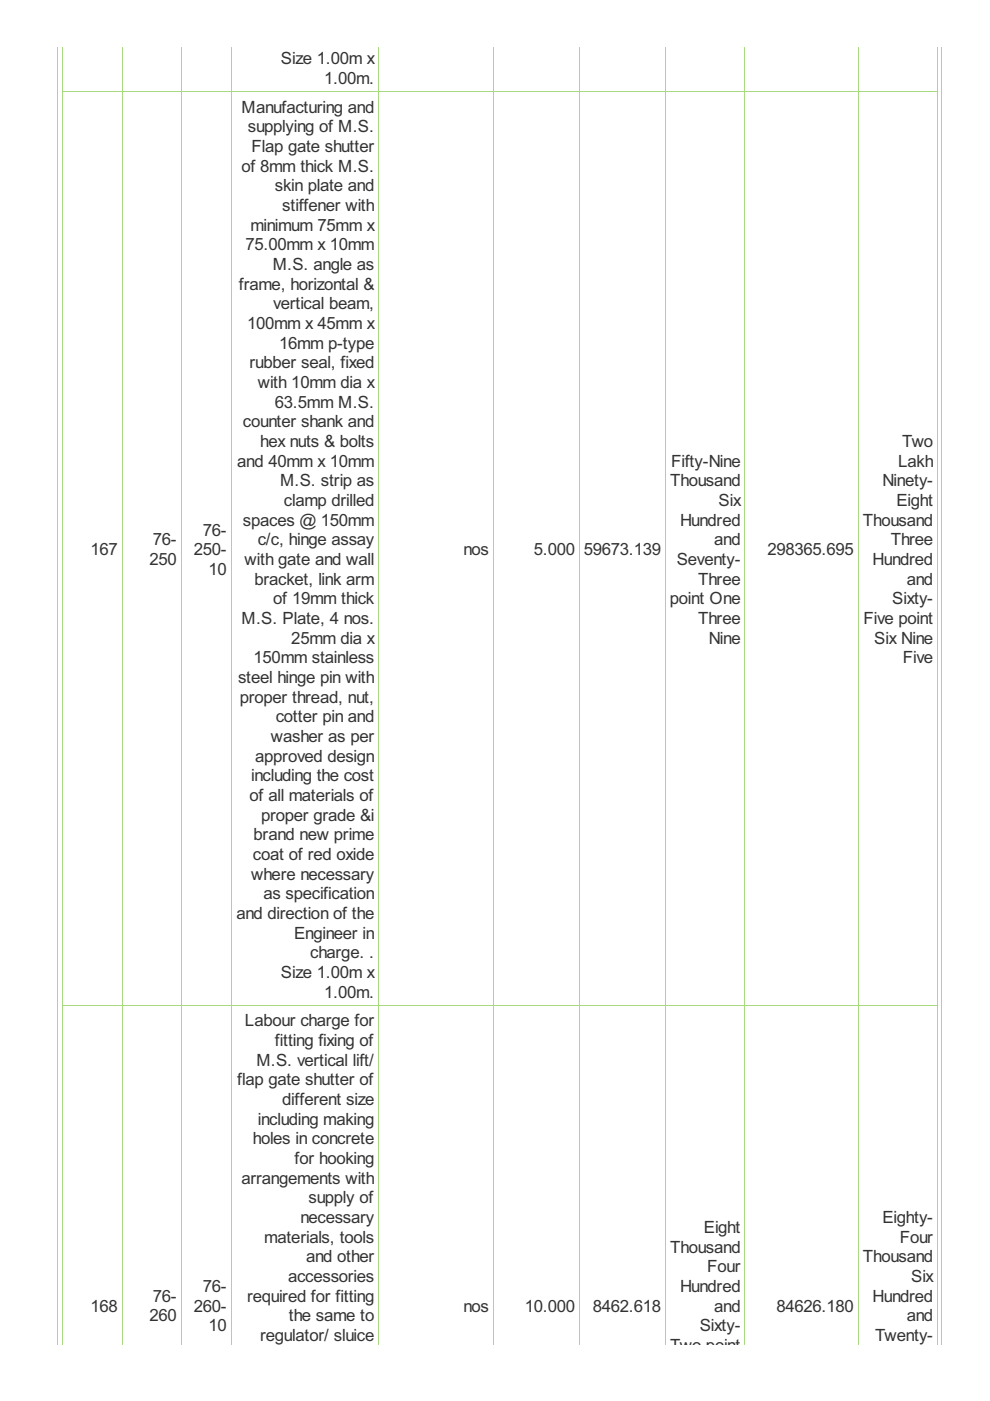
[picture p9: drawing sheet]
<svg xmlns="http://www.w3.org/2000/svg" width="210mm" height="297mm" viewBox="0 0 210 297" stroke-linecap="round" stroke-linejoin="round" font-family="sans-serif">
<defs><g id="words">
<g font-size="4" fill="#333">
<text x="59.6" y="13.6">Size 1.00m x</text>
<text x="68.7" y="17.8">1.00m.</text>
<text x="51.2" y="23.9">Manufacturing and</text>
<text x="52.6" y="28.1">supplying of M.S.</text>
<text x="53.3" y="32.2">Flap gate shutter</text>
<text x="51.2" y="36.4">of 8mm thick M.S.</text>
<text x="58.3" y="40.6">skin plate and</text>
<text x="59.9" y="44.7">stiffener with</text>
<text x="52" y="53.1">75.00mm x 10mm</text>
<text x="53.1" y="48.9">minimum 75mm x</text>
<text x="57.8" y="57.3">M.S. angle as</text>
<text x="50.6" y="61.4">frame, horizontal &amp;</text>
<text x="57.9" y="65.6">vertical beam,</text>
<text x="52.4" y="69.8">100mm x 45mm x</text>
<text x="59.2" y="73.9">16mm p-type</text>
<text x="52.9" y="78.1">rubber seal, fixed</text>
<text x="54.6" y="82.3">with 10mm dia x</text>
<text x="58.3" y="86.4">63.5mm M.S.</text>
<text x="51.5" y="90.6">counter shank and</text>
<text x="55.2" y="94.8">hex nuts &amp; bolts</text>
<text x="191.3" y="94.8">Two</text>
<text x="50.3" y="99">and 40mm x 10mm</text>
<text x="142.3" y="99">Fifty-Nine</text>
<text x="190.4" y="99">Lakh</text>
<text x="59.4" y="103.1">M.S. strip as</text>
<text x="60.2" y="107.3">clamp drilled</text>
<text x="142.1" y="103.1">Thousand</text>
<text x="152.4" y="107.3">Six</text>
<text x="187.1" y="103.1">Ninety-</text>
<text x="190.1" y="107.3">Eight</text>
<text x="43" y="113.5">76-</text>
<text x="51.5" y="111.5">spaces @ 150mm</text>
<text x="144.2" y="111.5">Hundred</text>
<text x="182.9" y="111.5">Thousand</text>
<text x="19.2" y="117.7">167</text>
<text x="31.7" y="119.8">250</text>
<text x="32.4" y="115.6">76-</text>
<text x="41.1" y="117.7">250-</text>
<text x="51.9" y="119.8">with gate and wall</text>
<text x="54.6" y="115.6">c/c, hinge assay</text>
<text x="98.3" y="117.7">nos</text>
<text x="113.2" y="117.7">5.000</text>
<text x="123.8" y="117.7">59673.139</text>
<text x="143.5" y="119.8">Seventy-</text>
<text x="151.4" y="115.6">and</text>
<text x="162.7" y="117.7">298365.695</text>
<text x="185" y="119.8">Hundred</text>
<text x="188.8" y="115.6">Three</text>
<text x="44.2" y="121.9">10</text>
<text x="54" y="124">bracket, link arm</text>
<text x="148" y="124">Three</text>
<text x="192.3" y="124">and</text>
<text x="57.9" y="128.1">of 19mm thick</text>
<text x="142" y="128.1">point One</text>
<text x="189.2" y="128.1">Sixty-</text>
<text x="51.2" y="132.3">M.S. Plate, 4 nos.</text>
<text x="61.8" y="136.5">25mm dia x</text>
<text x="148" y="132.3">Three</text>
<text x="150.3" y="136.5">Nine</text>
<text x="183.1" y="132.3">Five point</text>
<text x="185.4" y="136.5">Six Nine</text>
<text x="53.8" y="140.7">150mm stainless</text>
<text x="191.4" y="140.7">Five</text>
<text x="50.5" y="144.8">steel hinge pin with</text>
<text x="50.8" y="149">proper thread, nut,</text>
<text x="58.5" y="153.2">cotter pin and</text>
<text x="54.1" y="161.5">approved design</text>
<text x="57.4" y="157.3">washer as per</text>
<text x="53.3" y="165.7">including the cost</text>
<text x="52.9" y="169.8">of all materials of</text>
<text x="53.8" y="178.2">brand new prime</text>
<text x="55.3" y="174">proper grade &amp;i</text>
<text x="53.6" y="182.4">coat of red oxide</text>
<text x="53.3" y="186.5">where necessary</text>
<text x="55.9" y="190.7">as specification</text>
<text x="50.1" y="194.9">and direction of the</text>
<text x="62.3" y="199">Engineer in</text>
<text x="65.8" y="203.2">charge. .</text>
<text x="59.6" y="207.4">Size 1.00m x</text>
<text x="68.7" y="211.5">1.00m.</text>
<text x="51.9" y="217.6">Labour charge for</text>
<text x="58.3" y="221.8">fitting fixing of</text>
<text x="54.4" y="226">M.S. vertical lift/</text>
<text x="50.3" y="230.1">flap gate shutter of</text>
<text x="54.6" y="238.5">including making</text>
<text x="59.9" y="234.3">different size</text>
<text x="53.6" y="242.6">holes in concrete</text>
<text x="51.2" y="251">arrangements with</text>
<text x="62.5" y="246.8">for hooking</text>
<text x="65.4" y="255.2">supply of</text>
<text x="56" y="263.5">materials, tools</text>
<text x="63.7" y="259.3">necessary</text>
<text x="149.2" y="261.4">Eight</text>
<text x="187.1" y="259.3">Eighty-</text>
<text x="190.8" y="263.5">Four</text>
<text x="64.9" y="267.7">and other</text>
<text x="142.1" y="265.6">Thousand</text>
<text x="149.9" y="269.8">Four</text>
<text x="182.9" y="267.7">Thousand</text>
<text x="43" y="273.9">76-</text>
<text x="61.1" y="271.8">accessories</text>
<text x="144.2" y="273.9">Hundred</text>
<text x="193.2" y="271.8">Six</text>
<text x="19.2" y="278.1">168</text>
<text x="31.7" y="280.2">260</text>
<text x="32.4" y="276">76-</text>
<text x="41.1" y="278.1">260-</text>
<text x="52.4" y="276">required for fitting</text>
<text x="61.2" y="280.2">the same to</text>
<text x="98.3" y="278.1">nos</text>
<text x="111.3" y="278.1">10.000</text>
<text x="125.7" y="278.1">8462.618</text>
<text x="151.4" y="278.1">and</text>
<text x="164.6" y="278.1">84626.180</text>
<text x="185" y="276">Hundred</text>
<text x="192.3" y="280.2">and</text>
<text x="44.2" y="282.3">10</text>
<text x="55.2" y="284.3">regulator/ sluice</text>
<text x="142.1" y="286.4">Two point</text>
<text x="148.4" y="282.3">Sixty-</text>
<text x="185.5" y="284.3">Twenty-</text>
</g>
</g></defs>
<g fill="none" stroke="#a8da7f" stroke-width=".21">
<path d="M12.2 9.9v275.2M13.1 19.5h185.8M13.2 9.9v275.2M25.9 9.9v275.2M38.4 9.9v275.2M49 9.9v275.2M80.3 9.9v275.2M104.6 9.9v275.2M122.8 9.9v275.2M141.1 9.9v275.2M157.9 9.9v275.2M181.9 9.9v275.2"/>
<path d="M198.8 9.9v275.2M199.6 9.9v275.2M13.1 213.2h185.8"/>
</g>
<use href="#words"/>
</svg>
